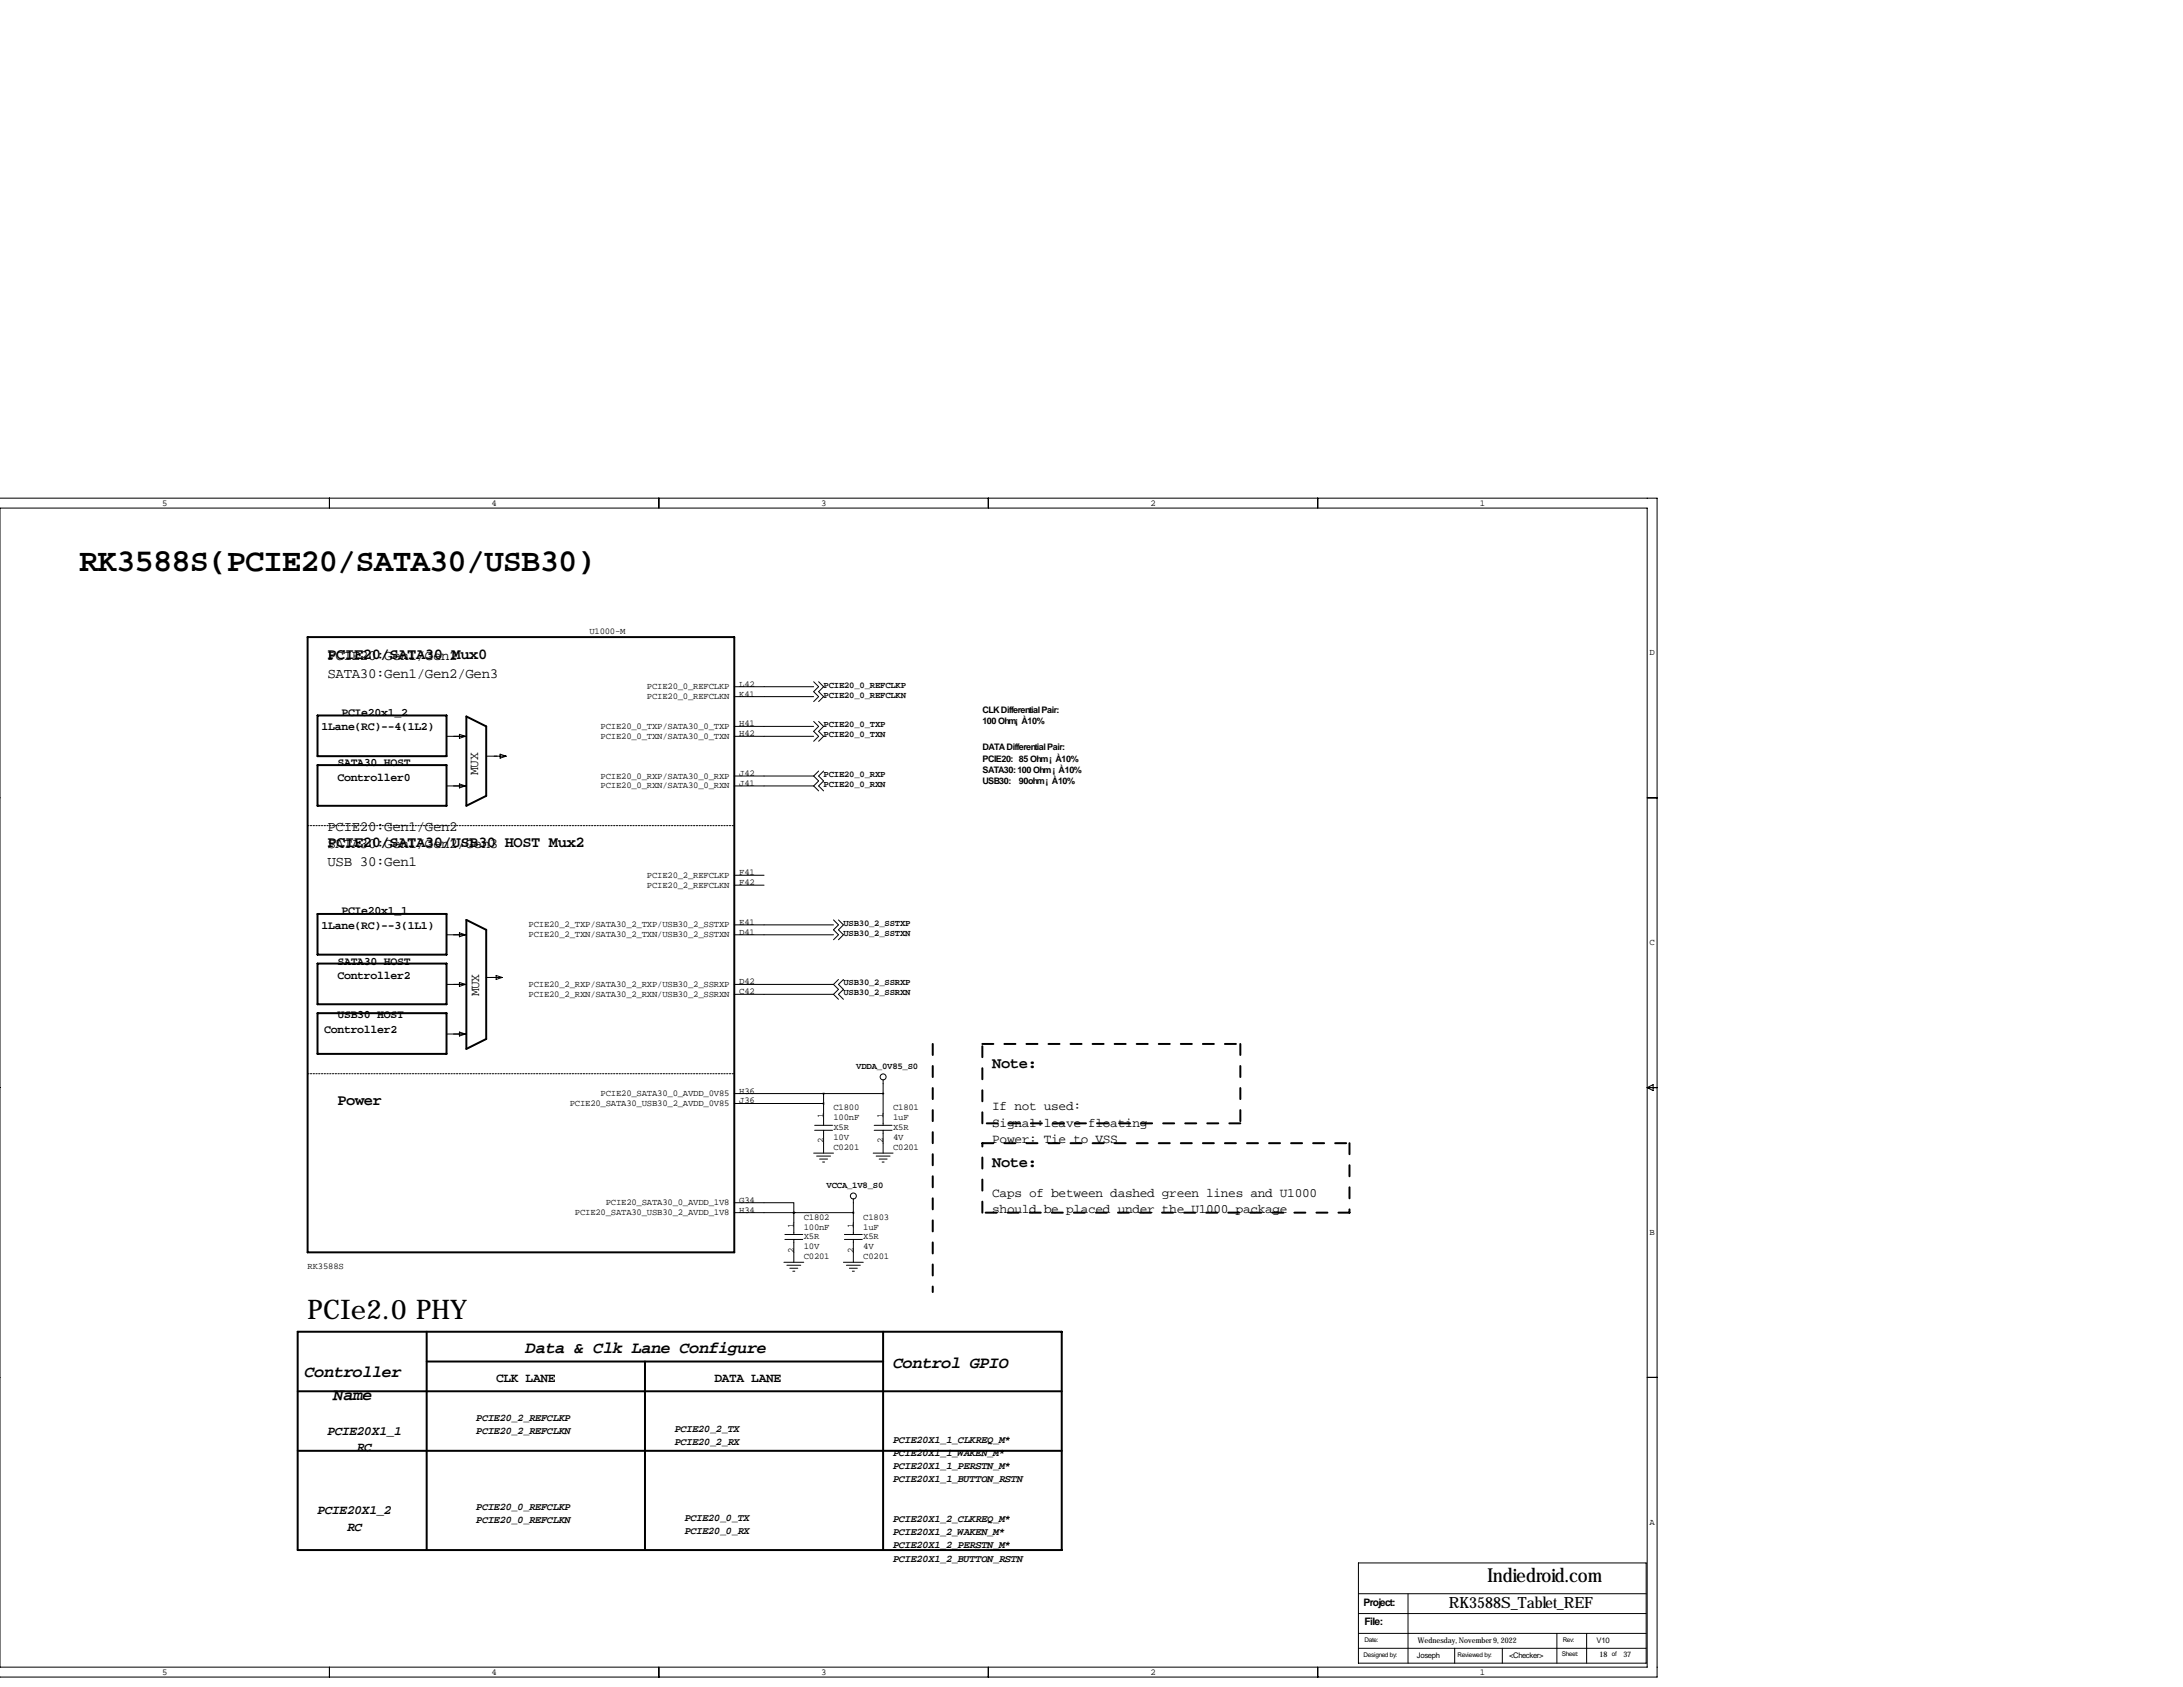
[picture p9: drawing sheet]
<svg xmlns="http://www.w3.org/2000/svg" width="559mm" height="432mm" viewBox="0 0 559 432" stroke-linecap="round" stroke-linejoin="round" font-family="sans-serif">
<defs><g id="words">
<text font-size="8.2" x="20.3" y="146.1">RK3588S(PCIE20/SATA30/USB30)</text>
<text font-size="6.9" x="78.7" y="337.6">PCIe2.0 PHY</text>
<text font-size="4.9" x="380.7" y="404.9">Indiedroid.com</text>
<g font-size="4.3">
<text x="134.6" y="346.2">Data &amp; Clk Lane Configure</text>
<text x="78" y="352.6">Controller</text>
<text x="228.6" y="350.3">Control GPIO</text>
<text x="85.4" y="358.4">Name</text>
</g>
<g font-size="4">
<text x="83.8" y="168.7">PCIE20/SATA30 Mux0</text>
<text x="83.8" y="216.9">PCIE20/SATA30/USB30 HOST Mux2</text>
<text x="254" y="273.3">Note:</text>
<text x="86.4" y="283">Power</text>
<text x="254" y="298.7">Note:</text>
<text x="370.8" y="411.5">RK3588S_Tablet_REF</text>
</g>
<g font-size="3.6">
<text x="83.8" y="173.5">SATA30:Gen1/Gen2/Gen3</text>
<text x="83.8" y="168.9">PCIE20:Gen1/Gen2</text>
<text x="83.8" y="212.6">PCIE20:Gen1/Gen2</text>
<text x="83.8" y="221.7">USB 30:Gen1</text>
<text x="83.8" y="217.2">SATA30:Gen1/Gen2/Gen3</text>
</g>
<g font-size="3.3">
<text x="122.4" y="198.4" transform="rotate(-90 122.4 198.4)">MUX</text>
<text x="122.7" y="255" transform="rotate(-90 122.7 255)">MUX</text>
<text x="254" y="284.2">If not used:</text>
<text x="254" y="288.4">Signal:leave floating</text>
<text x="254" y="292.6">Power: Tie to VSS</text>
<text x="254" y="306.3">Caps of between dashed green lines and U1000</text>
<text x="254" y="310.5">should be placed under the U1000 package</text>
<text x="127" y="353.8">CLK LANE</text>
<text x="182.9" y="353.8">DATA LANE</text>
<text x="83.8" y="367.3">PCIE20X1_1</text>
<text x="91.4" y="371.4">RC</text>
<text x="81.3" y="387.6">PCIE20X1_2</text>
<text x="88.8" y="391.8">RC</text>
</g>
<g font-size="3">
<text x="87.4" y="183.2">PCIe20x1_2</text>
<text x="82.3" y="186.9">1Lane(RC)--4(1L2)</text>
<text x="86.4" y="196.1">SATA30 HOST</text>
<text x="86.4" y="199.9">Controller0</text>
<text x="87.4" y="234">PCIe20x1_1</text>
<text x="82.3" y="237.7">1Lane(RC)--3(1L1)</text>
<text x="86.4" y="250.7">Controller2</text>
<text x="86.4" y="246.9">SATA30 HOST</text>
<text x="86.4" y="260.7">USB30 HOST</text>
<text x="83" y="264.4">Controller2</text>
</g>
<g font-size="2.6">
<text x="121.9" y="363.7">PCIE20_2_REFCLKP</text>
<text x="121.9" y="367.1">PCIE20_2_REFCLKN</text>
<text x="172.7" y="366.5">PCIE20_2_TX</text>
<text x="172.7" y="369.9">PCIE20_2_RX</text>
<text x="228.6" y="369.3">PCIE20X1_1_CLKREQ_M*</text>
<text x="228.6" y="372.7">PCIE20X1_1_WAKEN_M*</text>
<text x="228.6" y="376">PCIE20X1_1_PERSTN_M*</text>
<text x="228.6" y="379.4">PCIE20X1_1_BUTTON_RSTN</text>
<text x="121.9" y="386.6">PCIE20_0_REFCLKP</text>
<text x="121.9" y="389.9">PCIE20_0_REFCLKN</text>
<text x="175.3" y="389.4">PCIE20_0_TX</text>
<text x="228.6" y="389.6">PCIE20X1_2_CLKREQ_M*</text>
<text x="175.3" y="392.7">PCIE20_0_RX</text>
<text x="228.6" y="393">PCIE20X1_2_WAKEN_M*</text>
<text x="228.6" y="396.3">PCIE20X1_2_PERSTN_M*</text>
<text x="228.6" y="399.7">PCIE20X1_2_BUTTON_RSTN</text>
<text x="349" y="411">Project:</text>
<text x="349.2" y="416.1">File:</text>
</g>
<g font-size="2.3">
<text x="41.5" y="129.4">5</text>
<text x="125.8" y="129.4">4</text>
<text x="210.2" y="129.4">3</text>
<text x="294.5" y="129.4">2</text>
<text x="378.8" y="129.4">1</text>
<text x="150.9" y="162.3">U1000-M</text>
<text x="422.3" y="167.8">D</text>
<text x="165.6" y="176.4">PCIE20_0_REFCLKP</text>
<text x="165.6" y="179">PCIE20_0_REFCLKN</text>
<text x="189.2" y="175.8">L42</text>
<text x="189.2" y="178.3">K41</text>
<text x="210.8" y="176">PCIE20_0_REFCLKP</text>
<text x="210.8" y="178.6">PCIE20_0_REFCLKN</text>
<text x="189.2" y="185.9">H41</text>
<text x="251.5" y="182.4">CLK Differential Pair:</text>
<text x="251.5" y="185.3">100 Ohm¡À10%</text>
<text x="153.7" y="186.6">PCIE20_0_TXP/SATA30_0_TXP</text>
<text x="153.7" y="189.1">PCIE20_0_TXN/SATA30_0_TXN</text>
<text x="189.2" y="188.5">H42</text>
<text x="210.8" y="186.2">PCIE20_0_TXP</text>
<text x="210.8" y="188.7">PCIE20_0_TXN</text>
<text x="251.5" y="192">DATA Differential Pair:</text>
<text x="251.5" y="194.9">PCIE20: 85 Ohm ¡À10%</text>
<text x="251.5" y="197.8">SATA30: 100 Ohm ¡À10%</text>
<text x="153.7" y="199.3">PCIE20_0_RXP/SATA30_0_RXP</text>
<text x="153.7" y="201.8">PCIE20_0_RXN/SATA30_0_RXN</text>
<text x="189.2" y="198.6">J42</text>
<text x="189.2" y="201.2">J41</text>
<text x="210.8" y="198.9">PCIE20_0_RXP</text>
<text x="210.8" y="201.4">PCIE20_0_RXN</text>
<text x="251.5" y="200.7">USB30:</text>
<text x="260.8" y="200.7">90ohm ¡À10%</text>
<text x="165.6" y="224.7">PCIE20_2_REFCLKP</text>
<text x="165.6" y="227.2">PCIE20_2_REFCLKN</text>
<text x="189.2" y="224">F41</text>
<text x="189.2" y="226.6">F42</text>
<text x="135.3" y="237.4">PCIE20_2_TXP/SATA30_2_TXP/USB30_2_SSTXP</text>
<text x="135.3" y="239.9">PCIE20_2_TXN/SATA30_2_TXN/USB30_2_SSTXN</text>
<text x="189.2" y="236.7">E41</text>
<text x="189.2" y="239.3">D41</text>
<text x="215.9" y="237">USB30_2_SSTXP</text>
<text x="215.9" y="239.5">USB30_2_SSTXN</text>
<text x="422.3" y="241.9">C</text>
<text x="189.2" y="252">D42</text>
<text x="135.3" y="252.6">PCIE20_2_RXP/SATA30_2_RXP/USB30_2_SSRXP</text>
<text x="135.3" y="255.2">PCIE20_2_RXN/SATA30_2_RXN/USB30_2_SSRXN</text>
<text x="189.2" y="254.5">C42</text>
<text x="215.9" y="252.2">USB30_2_SSRXP</text>
<text x="215.9" y="254.8">USB30_2_SSRXN</text>
<text x="219.2" y="273.6">VDDA_0V85_S0</text>
<text x="153.7" y="280.6">PCIE20_SATA30_0_AVDD_0V85</text>
<text x="189.2" y="279.9">H36</text>
<text x="145.8" y="283.1">PCIE20_SATA30_USB30_2_AVDD_0V85</text>
<text x="189.2" y="282.4">J36</text>
<text x="210.8" y="286.3" transform="rotate(-90 210.8 286.3)">1</text>
<text x="213.4" y="284.2">C1800</text>
<text x="213.4" y="286.8">100nF</text>
<text x="226.1" y="286.3" transform="rotate(-90 226.1 286.3)">1</text>
<text x="228.6" y="284.2">C1801</text>
<text x="228.6" y="286.8">1uF</text>
<text x="210.8" y="292.7" transform="rotate(-90 210.8 292.7)">2</text>
<text x="213.4" y="291.8">10V</text>
<text x="213.4" y="289.3">X5R</text>
<text x="226.1" y="292.7" transform="rotate(-90 226.1 292.7)">2</text>
<text x="228.6" y="291.8">4V</text>
<text x="228.6" y="289.3">X5R</text>
<text x="213.4" y="294.4">C0201</text>
<text x="228.6" y="294.4">C0201</text>
<text x="211.6" y="304">VCCA_1V8_S0</text>
<text x="147.2" y="311">PCIE20_SATA30_USB30_2_AVDD_1V8</text>
<text x="155.1" y="308.5">PCIE20_SATA30_0_AVDD_1V8</text>
<text x="189.2" y="307.8">G34</text>
<text x="189.2" y="310.4">H34</text>
<text x="203.2" y="314.2" transform="rotate(-90 203.2 314.2)">1</text>
<text x="205.7" y="312.2">C1802</text>
<text x="205.7" y="317.2">X5R</text>
<text x="205.7" y="314.7">100nF</text>
<text x="218.4" y="314.2" transform="rotate(-90 218.4 314.2)">1</text>
<text x="221" y="312.2">C1803</text>
<text x="221" y="317.2">X5R</text>
<text x="221" y="314.7">1uF</text>
<text x="422.3" y="316.1">B</text>
<text x="203.2" y="320.6" transform="rotate(-90 203.2 320.6)">2</text>
<text x="205.7" y="322.3">C0201</text>
<text x="205.7" y="319.8">10V</text>
<text x="218.4" y="320.6" transform="rotate(-90 218.4 320.6)">2</text>
<text x="221" y="322.3">C0201</text>
<text x="221" y="319.8">4V</text>
<text x="78.7" y="324.9">RK3588S</text>
<text x="422.3" y="390.3">A</text>
<text x="41.5" y="428.6">5</text>
<text x="125.8" y="428.6">4</text>
<text x="210.2" y="428.6">3</text>
<text x="294.5" y="428.6">2</text>
<text x="378.8" y="428.6">1</text>
</g>
<g font-size="2">
<text x="362.7" y="424.4">Joseph</text>
<text x="363" y="420.6">Wednesday, November 9, 2022</text>
<text x="386.3" y="424.4">&lt;Checker&gt;</text>
<text x="408.7" y="420.6">V10</text>
<text x="409.4" y="424.2">18</text>
<text x="415.5" y="424.2">37</text>
</g>
<g font-size="1.6">
<text x="349" y="424.2">Designed by:</text>
<text x="349.2" y="420.4">Date:</text>
<text x="373.1" y="424.2">Reviewed by:</text>
<text x="399.8" y="423.9">Sheet:</text>
<text x="400" y="420.4">Rev:</text>
<text x="412.6" y="423.9">of</text>
</g>
</g></defs>
<g fill="none" stroke="#000" stroke-width=".51">
<path d="M78.7 163.1h109.3v157.4h-109.3zM81.3 183.1h33v10.4h-33zM81.3 195.8h33v10.4h-33zM119.4 183.4l5.1 2.5v17.8l-5.1 2.5zM81.3 233.9h33v10.4h-33zM119.4 235.5l5.1 2.5v27.9l-5.1 2.6zM81.3 246.6h33v10.4h-33zM81.3 259.3h33v10.4h-33zM76.2 356.1h195.6M76.2 340.9h195.6v55.8h-195.6zM109.2 348.5h116.9M109.2 340.9v55.8"/>
<path d="M165.1 348.5v48M226.1 340.9v55.8M76.2 371.3h195.6"/>
</g>
<path d="M238.8 267.2v63.5M251.5 267.2h66M317.5 267.2v20.3M251.5 292.6h93.9M251.5 287.5v-20.3M317.5 287.5h-66M345.4 292.6v17.8M251.5 310.4v-17.8M345.4 310.4h-93.9" fill="none" stroke="#000" stroke-width=".51" stroke-dasharray="2.8 2.8"/>
<g fill="none" stroke="#000" stroke-width=".26">
<path d="M0 127.5h424.2v301.8h-424.3M0 130h421.6v296.7h-421.6zM84.3 127.5v2.5M168.7 127.5v2.5M253 127.5v2.5M337.3 127.5v2.5M188 175.8h20.3M188 178.3h20.3M208.3 174.5l1.2 1.3-1.2 1.2 1.2 1.3-1.2 1.3M209.5 174.5l1.3 1.3-1.3 1.2 1.3 1.3-1.3 1.3M114.3 188.5h5.1M117.6 188l1.5 .5-1.5 .5z"/>
<path d="M124.7 193.5h4.8M128 193l1.5 .5-1.5 .6zM188 188.5h20.3M188 185.9h20.3M188 198.6h20.3M208.3 184.7l1.2 1.2-1.2 1.3 1.2 1.3-1.2 1.2M208.3 198.6l1.2 1.3-1.2 1.3M209.5 184.7l1.3 1.2-1.3 1.3 1.3 1.3-1.3 1.2M209.5 197.4l-1.2 1.2M210.8 197.4l-1.3 1.2 1.3 1.3-1.3 1.3 1.3 1.2M-.1 204.2h.1M114.3 201.2h5.1"/>
<path d="M117.6 200.7l1.5 .5-1.5 .5zM188 201.2h20.3M208.3 201.2l1.2 1.2M421.6 204.2h2.6M114.3 239.3h5.1M117.6 238.8l1.5 .5-1.5 .5zM188 239.3h25.4M188 224h7.6M188 226.6h7.6M188 236.7h25.4M213.4 235.5l1.2 1.2-1.2 1.3 1.2 1.3-1.2 1.2M214.6 235.5l1.3 1.2-1.3 1.3 1.3 1.3-1.3 1.2"/>
<path d="M114.3 252h5.1M117.6 251.5l1.5 .5-1.5 .5zM124.5 250.2h4M127 249.7l1.5 .5-1.5 .5zM188 252h25.4M188 254.5h25.4M213.4 252l1.2 1.2-1.2 1.3M213.4 254.5l1.2 1.3M214.6 250.7l-1.2 1.3M215.9 250.7l-1.3 1.3 1.3 1.2-1.3 1.3 1.3 1.3M-.1 278.4h.1M114.3 264.7h5.1"/>
<path d="M117.6 264.2l1.5 .5-1.5 .5zM188 279.9h38.1M210.8 279.9v8.1M226.1 276.4v11.6M421.6 278.4h2.6M421.6 278.4l1.6-.8v1.5zM188 282.4h22.8M208.3 295.1h5.1M208.5 289.3h4.6M208.5 288h4.6M209 295.9h3.6M209.8 296.7h2"/>
<path d="M210.6 297.4h.5M210.8 289.3v5.8M223.5 295.1h5.1M223.8 289.3h4.5M223.8 288h4.5M224.3 295.9h3.5M225 296.7h2.1M225.8 297.4h.5M226.1 289.3v5.8M188 307.8h15.2v2.6M188 310.4h30.4M200.9 317.2h4.6"/>
<path d="M200.9 316h4.6M203.2 310.4h.1M203.2 310.4v5.6M203.2 317.2v5.9M216.2 317.2h4.5M216.2 316h4.5M218.4 306.8v9.2M218.4 317.2v5.9M200.7 323.1h5M201.4 323.8h3.6M202.2 324.6h2M202.9 325.4h.6"/>
<path d="M215.9 323.1h5.1M216.7 323.8h3.5M217.4 324.6h2.1M218.2 325.4h.5M-.1 352.6h.1M421.6 352.6h2.6M347.7 407.9h73.7M347.7 400h73.7v25.7h-73.7zM347.7 413h73.7M347.7 418.1h73.7M360.4 407.9v17.8M398.5 418.1v7.6"/>
<path d="M406.1 418.1v7.6M84.3 426.7v2.6M168.7 426.7v2.6M253 426.7v2.6M337.3 426.7v2.6M347.7 421.9h73.7M372.4 421.9v3.8M384.6 421.9v3.8"/>
<circle cx="226.1" cy="275.6" r=".76"/>
<circle cx="218.4" cy="306.1" r=".76"/>
</g>
<path d="M78.7 211.3h109.3M78.7 274.8h109.3" fill="none" stroke="#000" stroke-width=".26" stroke-dasharray=".4 .4"/>
<path d="M218.4 310.4a.05 .05 0 0 0 .1 0 .05 .05 0 0 0-.1 0zM226 279.9a.05 .05 0 0 0 .1 0 .05 .05 0 0 0-.1 0z" fill="#000" stroke="#000" stroke-width=".51"/>
<use href="#words"/>
</svg>
